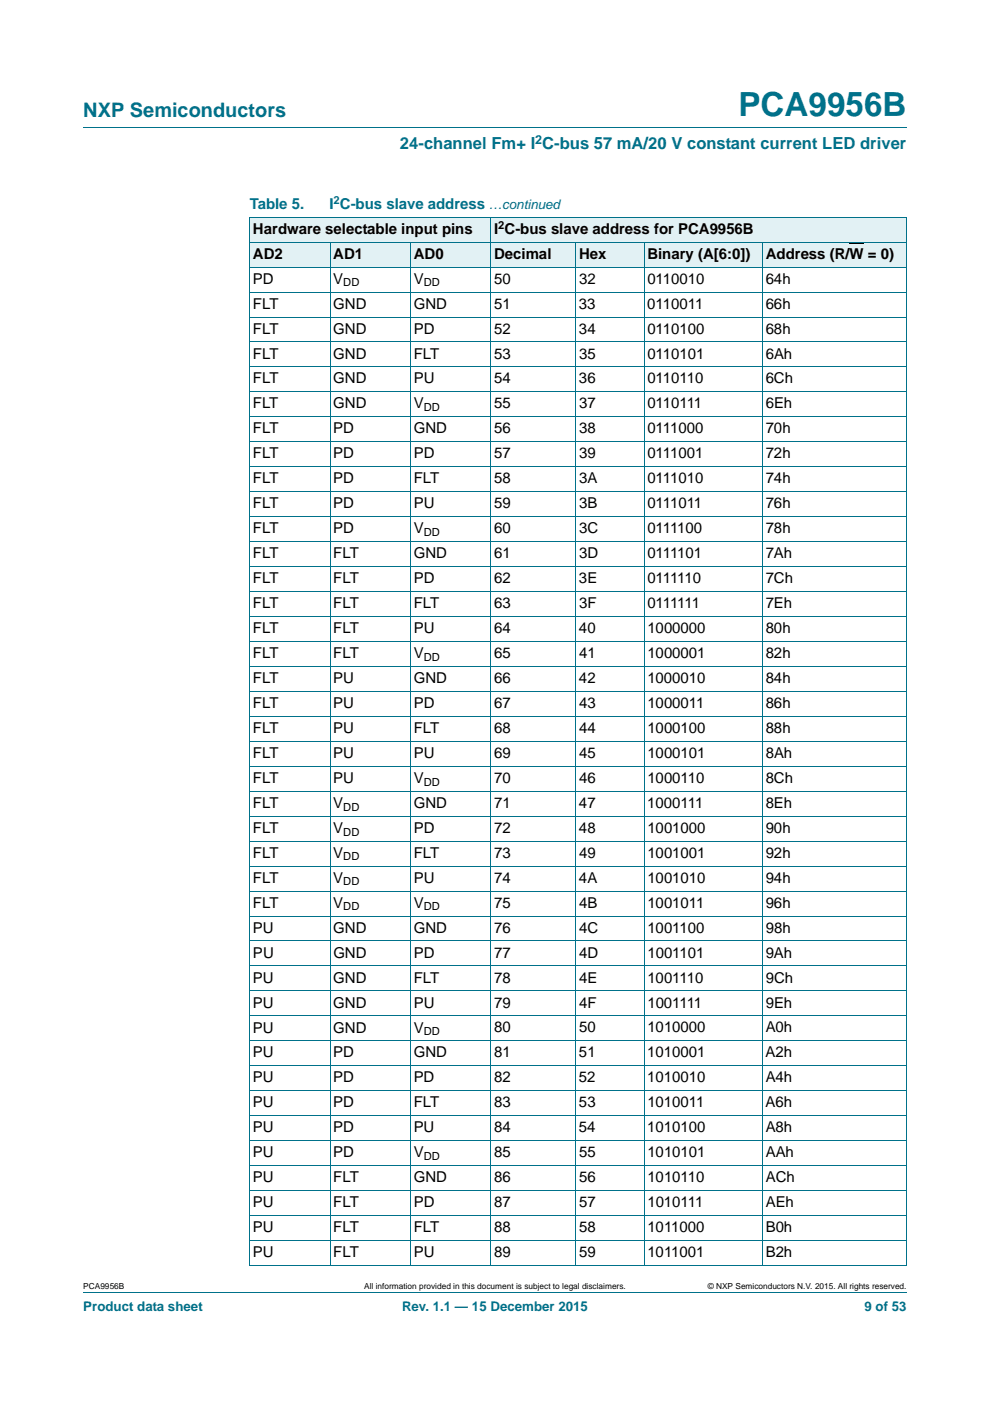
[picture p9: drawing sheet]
<svg xmlns="http://www.w3.org/2000/svg" width="210mm" height="297mm" viewBox="0 0 210 297" stroke-linecap="round" stroke-linejoin="round" font-family="sans-serif">
<defs><g id="words">
<text font-size="7" fill="#00718a" x="156.6" y="24.6">PCA9956B</text>
<text font-size="4.2" fill="#00718a" x="17.7" y="24.9">NXP Semiconductors</text>
<text font-size="3.5" fill="#00718a" x="84.8" y="31.6">24-channel Fm+ I C-bus 57 mA/20 V constant current LED driver</text>
<g font-size="3.2" fill="#00718a">
<text x="53" y="44.3">Table 5.</text>
<text x="69.9" y="44.3">I C-bus slave address</text>
</g>
<g font-size="3.2">
<text x="53.7" y="49.6">Hardware selectable input pins</text>
<text x="104.8" y="49.6">I C-bus slave address for PCA9956B</text>
<text x="53.7" y="54.8">AD2</text>
<text x="70.7" y="54.8">AD1</text>
<text x="87.8" y="54.8">AD0</text>
<text x="104.8" y="54.8">Decimal</text>
<text x="122.8" y="54.8">Hex</text>
<text x="137.3" y="54.8">Binary (A[6:0])</text>
<text x="162.4" y="54.8">Address (R/W = 0)</text>
<text x="53.7" y="60.1">PD</text>
<text x="53.7" y="65.4">FLT</text>
<text x="70.7" y="60.1">V</text>
<text x="70.7" y="65.4">GND</text>
<text x="87.8" y="60.1">V</text>
<text x="87.8" y="65.4">GND</text>
<text x="104.8" y="65.4">51</text>
<text x="104.8" y="60.1">50</text>
<text x="122.8" y="65.4">33</text>
<text x="122.8" y="60.1">32</text>
<text x="137.3" y="65.4">0110011</text>
<text x="137.3" y="60.1">0110010</text>
<text x="162.4" y="65.4">66h</text>
<text x="162.4" y="60.1">64h</text>
<text x="53.7" y="70.7">FLT</text>
<text x="70.7" y="70.7">GND</text>
<text x="87.8" y="70.7">PD</text>
<text x="104.8" y="70.7">52</text>
<text x="122.8" y="70.7">34</text>
<text x="137.3" y="70.7">0110100</text>
<text x="162.4" y="70.7">68h</text>
<text x="53.7" y="76">FLT</text>
<text x="70.7" y="76">GND</text>
<text x="87.8" y="76">FLT</text>
<text x="104.8" y="76">53</text>
<text x="122.8" y="76">35</text>
<text x="137.3" y="76">0110101</text>
<text x="162.4" y="76">6Ah</text>
<text x="53.7" y="81.3">FLT</text>
<text x="70.7" y="81.3">GND</text>
<text x="87.8" y="81.3">PU</text>
<text x="104.8" y="81.3">54</text>
<text x="122.8" y="81.3">36</text>
<text x="137.3" y="81.3">0110110</text>
<text x="162.4" y="81.3">6Ch</text>
<text x="53.7" y="86.6">FLT</text>
<text x="70.7" y="86.6">GND</text>
<text x="87.8" y="86.6">V</text>
<text x="104.8" y="86.6">55</text>
<text x="122.8" y="86.6">37</text>
<text x="137.3" y="86.6">0110111</text>
<text x="162.4" y="86.6">6Eh</text>
<text x="53.7" y="91.9">FLT</text>
<text x="70.7" y="91.9">PD</text>
<text x="87.8" y="91.9">GND</text>
<text x="104.8" y="91.9">56</text>
<text x="122.8" y="91.9">38</text>
<text x="137.3" y="91.9">0111000</text>
<text x="162.4" y="91.9">70h</text>
<text x="53.7" y="97.2">FLT</text>
<text x="70.7" y="97.2">PD</text>
<text x="87.8" y="97.2">PD</text>
<text x="104.8" y="97.2">57</text>
<text x="122.8" y="97.2">39</text>
<text x="137.3" y="97.2">0111001</text>
<text x="162.4" y="97.2">72h</text>
<text x="53.7" y="102.5">FLT</text>
<text x="53.7" y="107.8">FLT</text>
<text x="70.7" y="102.5">PD</text>
<text x="70.7" y="107.8">PD</text>
<text x="87.8" y="107.8">PU</text>
<text x="87.8" y="102.5">FLT</text>
<text x="104.8" y="107.8">59</text>
<text x="104.8" y="102.5">58</text>
<text x="122.8" y="107.8">3B</text>
<text x="122.8" y="102.5">3A</text>
<text x="137.3" y="107.8">0111011</text>
<text x="137.3" y="102.5">0111010</text>
<text x="162.4" y="107.8">76h</text>
<text x="162.4" y="102.5">74h</text>
<text x="53.7" y="113.1">FLT</text>
<text x="70.7" y="113.1">PD</text>
<text x="87.8" y="113.1">V</text>
<text x="104.8" y="113.1">60</text>
<text x="122.8" y="113.1">3C</text>
<text x="137.3" y="113.1">0111100</text>
<text x="162.4" y="113.1">78h</text>
<text x="53.7" y="118.3">FLT</text>
<text x="70.7" y="118.3">FLT</text>
<text x="87.8" y="118.3">GND</text>
<text x="104.8" y="118.3">61</text>
<text x="122.8" y="118.3">3D</text>
<text x="137.3" y="118.3">0111101</text>
<text x="162.4" y="118.3">7Ah</text>
<text x="53.7" y="123.6">FLT</text>
<text x="70.7" y="123.6">FLT</text>
<text x="87.8" y="123.6">PD</text>
<text x="104.8" y="123.6">62</text>
<text x="122.8" y="123.6">3E</text>
<text x="137.3" y="123.6">0111110</text>
<text x="162.4" y="123.6">7Ch</text>
<text x="53.7" y="128.9">FLT</text>
<text x="70.7" y="128.9">FLT</text>
<text x="87.8" y="128.9">FLT</text>
<text x="104.8" y="128.9">63</text>
<text x="122.8" y="128.9">3F</text>
<text x="137.3" y="128.9">0111111</text>
<text x="162.4" y="128.9">7Eh</text>
<text x="53.7" y="134.2">FLT</text>
<text x="70.7" y="134.2">FLT</text>
<text x="87.8" y="134.2">PU</text>
<text x="104.8" y="134.2">64</text>
<text x="122.8" y="134.2">40</text>
<text x="137.3" y="134.2">1000000</text>
<text x="162.4" y="134.2">80h</text>
<text x="53.7" y="139.5">FLT</text>
<text x="70.7" y="139.5">FLT</text>
<text x="87.8" y="139.5">V</text>
<text x="104.8" y="139.5">65</text>
<text x="122.8" y="139.5">41</text>
<text x="137.3" y="139.5">1000001</text>
<text x="162.4" y="139.5">82h</text>
<text x="53.7" y="144.8">FLT</text>
<text x="70.7" y="144.8">PU</text>
<text x="87.8" y="144.8">GND</text>
<text x="104.8" y="144.8">66</text>
<text x="122.8" y="144.8">42</text>
<text x="137.3" y="144.8">1000010</text>
<text x="162.4" y="144.8">84h</text>
<text x="53.7" y="150.1">FLT</text>
<text x="53.7" y="155.4">FLT</text>
<text x="70.7" y="150.1">PU</text>
<text x="70.7" y="155.4">PU</text>
<text x="87.8" y="150.1">PD</text>
<text x="87.8" y="155.4">FLT</text>
<text x="104.8" y="150.1">67</text>
<text x="104.8" y="155.4">68</text>
<text x="122.8" y="150.1">43</text>
<text x="122.8" y="155.4">44</text>
<text x="137.3" y="150.1">1000011</text>
<text x="137.3" y="155.4">1000100</text>
<text x="162.4" y="150.1">86h</text>
<text x="162.4" y="155.4">88h</text>
<text x="53.7" y="160.7">FLT</text>
<text x="70.7" y="160.7">PU</text>
<text x="87.8" y="160.7">PU</text>
<text x="104.8" y="160.7">69</text>
<text x="122.8" y="160.7">45</text>
<text x="137.3" y="160.7">1000101</text>
<text x="162.4" y="160.7">8Ah</text>
<text x="53.7" y="166">FLT</text>
<text x="70.7" y="166">PU</text>
<text x="87.8" y="166">V</text>
<text x="104.8" y="166">70</text>
<text x="122.8" y="166">46</text>
<text x="137.3" y="166">1000110</text>
<text x="162.4" y="166">8Ch</text>
<text x="53.7" y="171.3">FLT</text>
<text x="70.7" y="171.3">V</text>
<text x="87.8" y="171.3">GND</text>
<text x="104.8" y="171.3">71</text>
<text x="122.8" y="171.3">47</text>
<text x="137.3" y="171.3">1000111</text>
<text x="162.4" y="171.3">8Eh</text>
<text x="53.7" y="176.6">FLT</text>
<text x="70.7" y="176.6">V</text>
<text x="87.8" y="176.6">PD</text>
<text x="104.8" y="176.6">72</text>
<text x="122.8" y="176.6">48</text>
<text x="137.3" y="176.6">1001000</text>
<text x="162.4" y="176.6">90h</text>
<text x="53.7" y="181.9">FLT</text>
<text x="70.7" y="181.9">V</text>
<text x="87.8" y="181.9">FLT</text>
<text x="104.8" y="181.9">73</text>
<text x="122.8" y="181.9">49</text>
<text x="137.3" y="181.9">1001001</text>
<text x="162.4" y="181.9">92h</text>
<text x="53.7" y="187.2">FLT</text>
<text x="70.7" y="187.2">V</text>
<text x="87.8" y="187.2">PU</text>
<text x="104.8" y="187.2">74</text>
<text x="122.8" y="187.2">4A</text>
<text x="137.3" y="187.2">1001010</text>
<text x="162.4" y="187.2">94h</text>
<text x="53.7" y="192.4">FLT</text>
<text x="53.7" y="197.7">PU</text>
<text x="70.7" y="197.7">GND</text>
<text x="70.7" y="192.4">V</text>
<text x="87.8" y="197.7">GND</text>
<text x="87.8" y="192.4">V</text>
<text x="104.8" y="197.7">76</text>
<text x="104.8" y="192.4">75</text>
<text x="122.8" y="197.7">4C</text>
<text x="122.8" y="192.4">4B</text>
<text x="137.3" y="197.7">1001100</text>
<text x="137.3" y="192.4">1001011</text>
<text x="162.4" y="192.4">96h</text>
<text x="162.4" y="197.7">98h</text>
<text x="53.7" y="203">PU</text>
<text x="70.7" y="203">GND</text>
<text x="87.8" y="203">PD</text>
<text x="104.8" y="203">77</text>
<text x="122.8" y="203">4D</text>
<text x="137.3" y="203">1001101</text>
<text x="162.4" y="203">9Ah</text>
<text x="53.7" y="208.3">PU</text>
<text x="70.7" y="208.3">GND</text>
<text x="87.8" y="208.3">FLT</text>
<text x="104.8" y="208.3">78</text>
<text x="122.8" y="208.3">4E</text>
<text x="137.3" y="208.3">1001110</text>
<text x="162.4" y="208.3">9Ch</text>
<text x="53.7" y="213.6">PU</text>
<text x="70.7" y="213.6">GND</text>
<text x="87.8" y="213.6">PU</text>
<text x="104.8" y="213.6">79</text>
<text x="122.8" y="213.6">4F</text>
<text x="137.3" y="213.6">1001111</text>
<text x="162.4" y="213.6">9Eh</text>
<text x="53.7" y="218.9">PU</text>
<text x="70.7" y="218.9">GND</text>
<text x="87.8" y="218.9">V</text>
<text x="104.8" y="218.9">80</text>
<text x="122.8" y="218.9">50</text>
<text x="137.3" y="218.9">1010000</text>
<text x="162.4" y="218.9">A0h</text>
<text x="53.7" y="224.2">PU</text>
<text x="70.7" y="224.2">PD</text>
<text x="87.8" y="224.2">GND</text>
<text x="104.8" y="224.2">81</text>
<text x="122.8" y="224.2">51</text>
<text x="137.3" y="224.2">1010001</text>
<text x="162.4" y="224.2">A2h</text>
<text x="53.7" y="229.5">PU</text>
<text x="70.7" y="229.5">PD</text>
<text x="87.7" y="229.5">PD</text>
<text x="104.8" y="229.5">82</text>
<text x="122.8" y="229.5">52</text>
<text x="137.3" y="229.5">1010010</text>
<text x="162.4" y="229.5">A4h</text>
<text x="53.7" y="234.8">PU</text>
<text x="70.7" y="234.8">PD</text>
<text x="87.8" y="234.8">FLT</text>
<text x="104.8" y="234.8">83</text>
<text x="122.8" y="234.8">53</text>
<text x="137.3" y="234.8">1010011</text>
<text x="162.4" y="234.8">A6h</text>
<text x="53.7" y="240.1">PU</text>
<text x="53.7" y="245.4">PU</text>
<text x="70.7" y="240.1">PD</text>
<text x="70.7" y="245.4">PD</text>
<text x="87.7" y="240.1">PU</text>
<text x="87.8" y="245.4">V</text>
<text x="104.8" y="240.1">84</text>
<text x="104.8" y="245.4">85</text>
<text x="122.8" y="240.1">54</text>
<text x="122.8" y="245.4">55</text>
<text x="137.3" y="240.1">1010100</text>
<text x="137.3" y="245.4">1010101</text>
<text x="162.4" y="240.1">A8h</text>
<text x="162.4" y="245.4">AAh</text>
<text x="53.7" y="250.7">PU</text>
<text x="70.7" y="250.7">FLT</text>
<text x="87.8" y="250.7">GND</text>
<text x="104.8" y="250.7">86</text>
<text x="122.8" y="250.7">56</text>
<text x="137.3" y="250.7">1010110</text>
<text x="162.4" y="250.7">ACh</text>
<text x="53.7" y="255.9">PU</text>
<text x="70.7" y="255.9">FLT</text>
<text x="87.8" y="255.9">PD</text>
<text x="104.8" y="255.9">87</text>
<text x="122.8" y="255.9">57</text>
<text x="137.3" y="255.9">1010111</text>
<text x="162.4" y="255.9">AEh</text>
<text x="53.7" y="261.2">PU</text>
<text x="70.7" y="261.2">FLT</text>
<text x="87.8" y="261.2">FLT</text>
<text x="104.8" y="261.2">88</text>
<text x="122.8" y="261.2">58</text>
<text x="137.3" y="261.2">1011000</text>
<text x="162.4" y="261.2">B0h</text>
<text x="53.7" y="266.5">PU</text>
<text x="70.7" y="266.5">FLT</text>
<text x="87.8" y="266.5">PU</text>
<text x="104.8" y="266.5">89</text>
<text x="122.8" y="266.5">59</text>
<text x="137.3" y="266.5">1011001</text>
<text x="162.4" y="266.5">B2h</text>
</g>
<g font-size="2.8" fill="#00718a">
<text x="103.7" y="44.3">…continued</text>
<text x="17.7" y="277.9">Product data sheet</text>
<text x="85.3" y="277.9">Rev. 1.1 — 15 December 2015</text>
<text x="183.4" y="277.9">9 of 53</text>
</g>
<text font-size="2.6" fill="#00718a" x="113.5" y="30.5">2</text>
<text font-size="2.4" fill="#00718a" x="70.8" y="43.3">2</text>
<g font-size="2.4">
<text x="105.7" y="48.6">2</text>
<text x="72.8" y="60.7">DD</text>
<text x="89.9" y="60.7">DD</text>
<text x="89.9" y="87.2">DD</text>
<text x="89.9" y="113.6">DD</text>
<text x="89.9" y="140.1">DD</text>
<text x="89.9" y="166.6">DD</text>
<text x="72.8" y="171.9">DD</text>
<text x="72.8" y="177.1">DD</text>
<text x="72.8" y="182.4">DD</text>
<text x="72.8" y="187.7">DD</text>
<text x="72.8" y="193">DD</text>
<text x="89.9" y="193">DD</text>
<text x="89.9" y="219.5">DD</text>
<text x="89.9" y="245.9">DD</text>
</g>
<g font-size="1.8">
<text x="17.7" y="273.3">PCA9956B</text>
<text x="77.3" y="273.3">All information provided in this document is subject to legal disclaimers.</text>
<text x="150.1" y="273.3">© NXP Semiconductors N.V. 2015. All rights reserved.</text>
</g>
</g></defs>
<path d="M17.7 27h174.6M17.7 273.9h174.6" fill="none" stroke="#00718a" stroke-width=".21"/>
<g fill="#e2f1f4">
<path d="M53 46h51.1v5.3h-51.1z"/>
<path d="M104.1 46h88.2v5.3h-88.2z"/>
<path d="M53 51.3h17v5.3h-17z"/>
<path d="M70 51.3h17.1v5.3h-17.1z"/>
<path d="M87.1 51.3h17v5.3h-17z"/>
<path d="M104.1 51.3h18v5.3h-18z"/>
<path d="M122.1 51.3h14.5v5.3h-14.5z"/>
<path d="M136.6 51.3h25.1v5.3h-25.1z"/>
<path d="M161.7 51.3h30.6v5.3h-30.6z"/>
</g>
<path d="M180.2 51.5h3" fill="none" stroke="#000" stroke-width=".34"/>
<g fill="none" stroke="#00718a" stroke-width=".21">
<path d="M52.9 46h139.4M52.9 51.3h139.4M52.9 56.6h139.4M53 46.1v222.1M70 51.3v217M87.1 51.3v217M104.1 46v222.3M122.1 51.3v217M136.6 51.3v217M161.7 51.3v217M192.3 46.1v222.1M52.9 61.9h139.4"/>
<path d="M52.9 67.2h139.4M52.9 72.5h139.4M52.9 77.8h139.4M52.9 83.1h139.4M52.9 88.4h139.4M52.9 93.7h139.4M52.9 99h139.4M52.9 104.3h139.4M52.9 109.5h139.4M52.9 114.8h139.4M52.9 120.1h139.4M52.9 125.4h139.4"/>
<path d="M52.9 130.7h139.4M52.9 136h139.4M52.9 141.3h139.4M52.9 146.6h139.4M52.9 151.9h139.4M52.9 157.2h139.4M52.9 162.5h139.4M52.9 167.8h139.4M52.9 173h139.4M52.9 178.3h139.4M52.9 183.6h139.4M52.9 188.9h139.4"/>
<path d="M52.9 194.2h139.4M52.9 199.5h139.4M52.9 204.8h139.4M52.9 210.1h139.4M52.9 215.4h139.4M52.9 220.7h139.4M52.9 226h139.4M52.9 231.3h139.4M52.9 236.5h139.4M52.9 241.8h139.4M52.9 247.1h139.4M52.9 252.4h139.4"/>
<path d="M52.9 257.7h139.4M52.9 263h139.4M52.9 268.3h139.4"/>
</g>
<use href="#words"/>
</svg>
